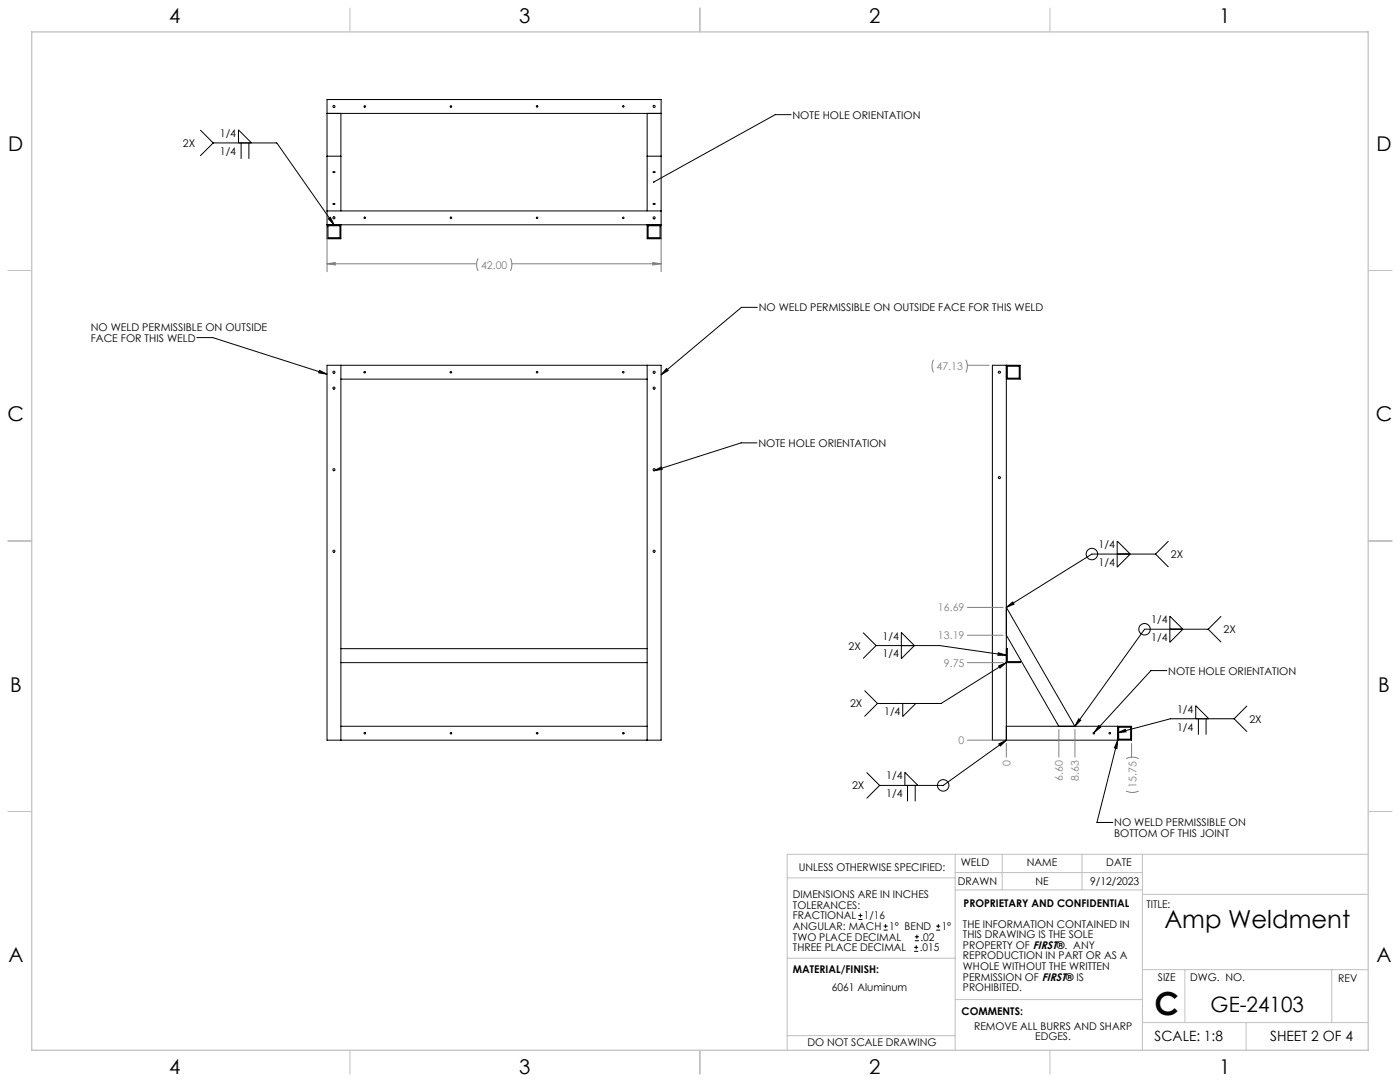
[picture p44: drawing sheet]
<svg xmlns="http://www.w3.org/2000/svg" width="559mm" height="432mm" viewBox="0 0 559 432" stroke-linecap="round" stroke-linejoin="round" font-family="sans-serif">
<defs><g id="words">
<text font-size="12.7" x="460.9" y="405.2">C</text>
<text font-size="9.9" x="464.7" y="370.2">Amp Weldment</text>
<text font-size="8.5" x="483.2" y="404">GE-24103</text>
<g font-size="8.1">
<text x="67.6" y="9.3">4</text>
<text x="207.3" y="9.3">3</text>
<text x="347" y="9.3">2</text>
<text x="486.7" y="9.3">1</text>
<text x="3.3" y="60.1">D</text>
<text x="549.4" y="60.1">D</text>
<text x="3" y="168">C</text>
<text x="549.1" y="168">C</text>
<text x="4" y="276">B</text>
<text x="550.1" y="276">B</text>
<text x="3.3" y="383.9">A</text>
<text x="549.4" y="383.9">A</text>
<text x="67.6" y="428.4">4</text>
<text x="207.3" y="428.4">3</text>
<text x="347" y="428.4">2</text>
<text x="486.7" y="428.4">1</text>
</g>
<g font-size="5.6">
<text x="460.9" y="415.2">SCALE: 1:8</text>
<text x="507" y="415.2">SHEET 2 OF 4</text>
</g>
<g font-size="4.2">
<text x="316.3" y="47.3">NOTE HOLE ORIENTATION</text>
<text x="73" y="58.6">2X</text>
<text x="87.7" y="54.6">1/4</text>
<text x="87.7" y="61.7">1/4</text>
<text x="302.8" y="124.3">NO WELD PERMISSIBLE ON OUTSIDE FACE FOR THIS WELD</text>
<text x="36.2" y="132.1">NO WELD PERMISSIBLE ON OUTSIDE</text>
<text x="36.2" y="136.3">FACE FOR THIS WELD</text>
<text x="302.7" y="178.3">NOTE HOLE ORIENTATION</text>
<text x="438.5" y="218.7">1/4</text>
<text x="438.5" y="225.8">1/4</text>
<text x="467.3" y="222.7">2X</text>
<text x="459.5" y="248.7">1/4</text>
<text x="352.3" y="255.2">1/4</text>
<text x="459.5" y="255.8">1/4</text>
<text x="488.3" y="252.7">2X</text>
<text x="338.7" y="259.2">2X</text>
<text x="352.3" y="262.3">1/4</text>
<text x="466.3" y="269.2">NOTE HOLE ORIENTATION</text>
<text x="339.3" y="282.3">2X</text>
<text x="352.9" y="285.4">1/4</text>
<text x="469.8" y="284.4">1/4</text>
<text x="469.8" y="291.5">1/4</text>
<text x="498.7" y="288.4">2X</text>
<text x="353.7" y="311">1/4</text>
<text x="340.1" y="315">2X</text>
<text x="353.7" y="318.1">1/4</text>
<text x="444.7" y="329.8">NO WELD PERMISSIBLE ON</text>
<text x="444.7" y="334">BOTTOM OF THIS JOINT</text>
<text x="318.8" y="347.7">UNLESS OTHERWISE SPECIFIED:</text>
<text x="383.5" y="345.5">WELD</text>
<text x="409.9" y="345.7">NAME</text>
<text x="441.6" y="345.7">DATE</text>
<text x="382.3" y="353.3">DRAWN</text>
<text x="413.4" y="353.3">NE</text>
<text x="435.1" y="353.3">9/12/2023</text>
<text x="316.5" y="358.5">DIMENSIONS ARE IN INCHES</text>
<text x="316.5" y="362.7">TOLERANCES:</text>
<text x="384.6" y="361.9">PROPRIETARY AND CONFIDENTIAL</text>
<text x="457.6" y="362.3">TITLE:</text>
<text x="316.5" y="371.2">ANGULAR: MACH</text>
<text x="316.5" y="366.9">FRACTIONAL</text>
<text x="344.8" y="366.9">1/16</text>
<text x="354.9" y="371.2">1° BEND</text>
<text x="375.9" y="371.2">1°</text>
<text x="384.4" y="370.2">THE INFORMATION CONTAINED IN</text>
<text x="316.5" y="375.4">TWO PLACE DECIMAL</text>
<text x="367.4" y="375.4">.02</text>
<text x="384.4" y="374.4">THIS DRAWING IS THE SOLE</text>
<text x="316.5" y="379.6">THREE PLACE DECIMAL</text>
<text x="367.1" y="379.6">.015</text>
<text x="384.4" y="378.6">PROPERTY OF FIRST®. ANY</text>
<text x="384.4" y="382.9">REPRODUCTION IN PART OR AS A</text>
<text x="316.5" y="388.4">MATERIAL/FINISH:</text>
<text x="384.4" y="387.1">WHOLE WITHOUT THE WRITTEN</text>
<text x="332" y="395.6">6061 Aluminum</text>
<text x="384.4" y="391.3">PERMISSION OF FIRST® IS</text>
<text x="384.4" y="395.6">PROHIBITED.</text>
<text x="462.2" y="391.3">SIZE</text>
<text x="475.1" y="391.3">DWG. NO.</text>
<text x="534.1" y="391.8">REV</text>
<text x="383.8" y="405.1">COMMENTS:</text>
<text x="388.8" y="410.9">REMOVE ALL BURRS AND SHARP</text>
<text x="322.3" y="417.6">DO NOT SCALE DRAWING</text>
<text x="413.2" y="415.2">EDGES.</text>
</g>
<g font-size="4.2" fill="#808080">
<text x="192" y="107.2">42.00</text>
<text x="373.8" y="147.7">47.13</text>
<text x="374.4" y="244">16.69</text>
<text x="374.4" y="255.1">13.19</text>
<text x="376.7" y="266">9.75</text>
<text x="382.6" y="297">0</text>
<text x="403.3" y="305.7" transform="rotate(-90 403.3 305.7)">0</text>
<text x="424.2" y="311.5" transform="rotate(-90 424.2 311.5)">6.60</text>
<text x="430.7" y="311.5" transform="rotate(-90 430.7 311.5)">8.63</text>
<text x="453.6" y="314.5" transform="rotate(-90 453.6 314.5)">15.75</text>
</g>
</g></defs>
<g fill="none" stroke="#c0c0c0" stroke-width=".4">
<path d="M139.7 3.2v9.5M279.4 3.2v9.5M419.1 3.2v9.5M3.1 107.9h9.6M546.1 107.9h9.5M3.1 215.9h9.6M546.1 215.9h9.5M3.1 323.8h9.6M546.1 323.8h9.5M314.2 350.3h67M381.2 340.9v78.2M381.2 355.1h74.8"/>
<path d="M381.2 348.2h74.8M400 340.9v14.2M431.9 340.9v14.2M456 340.9v78.2M456 356.9h90.1M546.1 340.9h-231.9v78.2M314.2 382.4h67.2M381.2 398.9h74.8M456 387h90.1M472.9 387v21.1M531.6 387v21.1M139.7 419.1v9.6"/>
<path d="M279.4 419.1v9.6M314.2 413.3h67M419.1 419.1v9.6M456 408.1h90.1M497.4 408.1v11"/>
</g>
<path d="M12.7 12.7h533.4v406.4h-533.4z" fill="none" stroke="#c0c0c0" stroke-width=".5"/>
<g fill="none" stroke="#000" stroke-width=".4">
<path d="M80 52l5.1 5M85.1 57h25.4l22.8 32.7M85.1 57l-5.1 5.1M95.2 57v-5.2l5.2 5.2M96.2 57v6.4M99.3 57v6.4M130.5 45.3h133.4M136.1 45.3v38.9M258.3 45.3v38.9M315.8 45.8h-6.4l-48.5 26.8M130.5 62.3h5.6M132.9 68.6l.8 .1-.7 .2z"/>
<path d="M133 68.9h.5M258.3 62.3h5.6M260.7 68.6l.8 .1-.4 .2zM260.8 68.9h.5M130.5 89.7h133.4M130.5 84.2h133.4M130.9 90.1h4.8v4.8h-4.8zM131.1 87.3l.8-.6 1.4 3zM132.9 81.3l.8 .1-.7 .2zM133 81.6h.5M136.1 89.7v5.6h-5.6v-55.6h133.4v55.6h-5.6v-5.6M258.7 90.1h4.8v4.8h-4.8z"/>
<path d="M260.7 81.3l.8 .1-.4 .2zM260.8 81.6h.5M78.6 134.7h6.3l45.6 14.6M302.3 122.7h-6.4l-32 26.9M127.5 147.8l3 1.5-3.3-.5zM130.5 145.8h133.4v149.6h-133.4zM136.1 151.3h122.2M136.1 145.8v149.6M258.3 145.8v149.6M266.1 147.1l.6 .7-2.8 1.8zM401.7 151.3h5.5v-5.5h-11.1v149.6h55.6v-5.6h-50M401.7 145.8v149.6"/>
<path d="M402.1 146.2h4.7v4.7h-4.7zM302.2 176.7h-6.4l-34.8 11.2M261 187.9l3-1.5 .3 .9zM445.9 215.9l5.2 5.2-5.2 5.2zM466.3 216l-5.1 5.1M461.2 221.1h-25.4l-34.1 21.3M461.2 221.1l5.1 5.1M136.1 258.9h122.2M344.6 252.6l5.1 5M349.7 257.6h25.4l26.6 3.9M349.7 257.6l-5.1 5.1M359.8 252.4l5.2 5.2-5.2 5.3z"/>
<path d="M401.7 242.4l2.5-2.2 .5 .9zM401.7 258.9h.4v5.1h5.1v.4h-5.5M401.7 253.5l20.9 36.3M401.7 242.4l27.3 47.4M466.9 245.9l5.3 5.2-5.3 5.2zM482.2 251.1h-25.4l-27.8 38.7M482.2 251.1l5.1 5.1M487.3 246l-5.1 5.1M136.1 264.4h122.2M345.2 275.7l5 5M398.5 260.5l3.2 1h-3.4zM398.6 265.7l3.1-1.3-2.6 2.2z"/>
<path d="M401.7 264.4l-26.1 16.3h-25.4M465.7 267.6h-6.3l-22.7 24.7M136.1 289.8h122.2M350.2 280.7l-5 5.1M360.3 280.7v5.2l5.2-5.2M398.7 296.9l3-1.5-2.4 2.3zM401.7 295.4l-25.2 18h-25.4M430.6 286.8l.8 .6-2.4 2.4zM438.6 289.6l.7 .6-2.6 2.1zM446.1 295.4l-.3 3.3-1-.3zM446.1 292.4l3.1-1.3 .2 1zM446.1 289.8v5.6"/>
<path d="M446.1 295.4l-8.3 32.8h6.4M446.5 290.2h4.8v4.8h-4.8zM477.3 286.8v-5.2l5.2 5.2M478.3 286.8v6.4M481.4 286.8v6.4M492.6 286.8h-25.4l-21.1 5.6M492.6 286.8l5.1 5.1M497.7 281.8l-5.1 5M346 308.4l5.1 5M351.1 313.4l-5.1 5.1M361.2 313.4v-5.2l5.2 5.2M362.2 313.4v6.4"/>
<path d="M365.3 313.4v6.4"/>
<circle cx="133.3" cy="42.5" r=".42"/>
<circle cx="145.6" cy="42.5" r=".31"/>
<circle cx="180" cy="42.5" r=".31"/>
<circle cx="214.4" cy="42.5" r=".3"/>
<circle cx="248.8" cy="42.5" r=".3"/>
<circle cx="261.1" cy="42.5" r=".42"/>
<circle cx="133.3" cy="86.9" r=".42"/>
<circle cx="145.6" cy="86.9" r=".3"/>
<circle cx="180" cy="86.9" r=".3"/>
<circle cx="214.4" cy="86.9" r=".31"/>
<circle cx="248.8" cy="86.9" r=".31"/>
<circle cx="261.1" cy="86.9" r=".42"/>
<circle cx="133.3" cy="154.9" r=".42"/>
<circle cx="133.3" cy="148.6" r=".42"/>
<circle cx="145.6" cy="148.6" r=".31"/>
<circle cx="180" cy="148.6" r=".31"/>
<circle cx="214.4" cy="148.6" r=".31"/>
<circle cx="248.8" cy="148.6" r=".31"/>
<circle cx="261.1" cy="148.6" r=".42"/>
<circle cx="261.1" cy="154.9" r=".42"/>
<circle cx="398.9" cy="148.6" r=".42"/>
<circle cx="133.3" cy="187.4" r=".42"/>
<circle cx="261.1" cy="187.4" r=".42"/>
<circle cx="398.9" cy="190.6" r=".42"/>
<circle cx="133.3" cy="220" r=".42"/>
<circle cx="261.1" cy="220" r=".42"/>
<circle cx="435.8" cy="221.1" r="2.29"/>
<circle cx="456.8" cy="251.1" r="2.28"/>
<circle cx="145.6" cy="292.6" r=".32"/>
<circle cx="180" cy="292.6" r=".32"/>
<circle cx="214.4" cy="292.6" r=".32"/>
<circle cx="248.8" cy="292.6" r=".32"/>
<circle cx="436.6" cy="292.6" r=".31"/>
<circle cx="442.9" cy="292.6" r=".31"/>
<circle cx="376.5" cy="313.4" r="2.28"/>
</g>
<g fill="none" stroke="#808080" stroke-width=".4">
<path d="M130.5 91v17.4M263.9 91v17.4M130.5 105.3h59.8M130.5 105.3l3.3-.5v1zM190.8 103.1l-.5 2 .1 1.7 .4 1.3M203.7 103.1l.6 2.3-.6 2.7M204.3 105.3h59.6M260.6 104.8l3.3 .5-3.3 .5zM372.6 143.6l-.6 2.3 .6 2.7M385.5 143.6l.6 2.3-.6 2.7M386.1 145.8h8.7M386.1 242.4h14.3"/>
<path d="M386.1 253.5h14.3M386.1 264.4h14.3M386.1 295.4h14.3M401.7 296.7v5.5M422.6 291.1v11.1M429 291.1v11.1M451.7 296.7v5.5M449.5 315.7l2 .5h1.4l1.6-.5M449.5 302.8l2.3-.6 2.7 .6"/>
</g>
<path d="M261 187.9l3-1.5 .3 .9zM266.1 147.1l.6 .7-2.8 1.8zM127.5 147.8l3 1.5-3.3-.5zM260.6 72.5v.3l.3-.2-.3 .2a.34 .34 0 0 0 .5 .1 .34 .34 0 0 0 0-.5 .34 .34 0 0 0-.5 .1zM131.1 87.3l.8-.6 1.4 3zM438.6 289.6l.7 .6-2.6 2.1zM446.1 295.4l-.3 3.3-1-.3zM401.7 242.4l2.5-2.2 .5 .9zM430.6 286.8l.8 .6-2.4 2.4zM398.7 296.9l3-1.5-2.4 2.3zM398.6 265.7l3.1-1.3-2.6 2.2zM398.5 260.5l3.2 1h-3.4zM446.1 292.4l3.1-1.3 .2 1z" fill="#000"/>
<path d="M130.5 105.3l3.3-.5v1zM260.6 104.8l3.3 .5-3.3 .5z" fill="#808080"/>
<g fill="none" stroke="#000" stroke-width=".4">
<path d="M342.6 367h1.6M342.6 365.4h1.6M343.4 364.6v1.5M352.7 371.2h1.6M352.7 369.6h1.6M353.5 368.8v1.6M364.9 379.7h1.6M364.9 378.1h1.6M365.2 375.4h1.6M365.2 373.8h1.6M365.7 377.3v1.5M366 373v1.6"/>
<path d="M373.7 371.2h1.6M373.7 369.6h1.6M374.5 368.8v1.6"/>
</g>
<use href="#words"/>
</svg>
